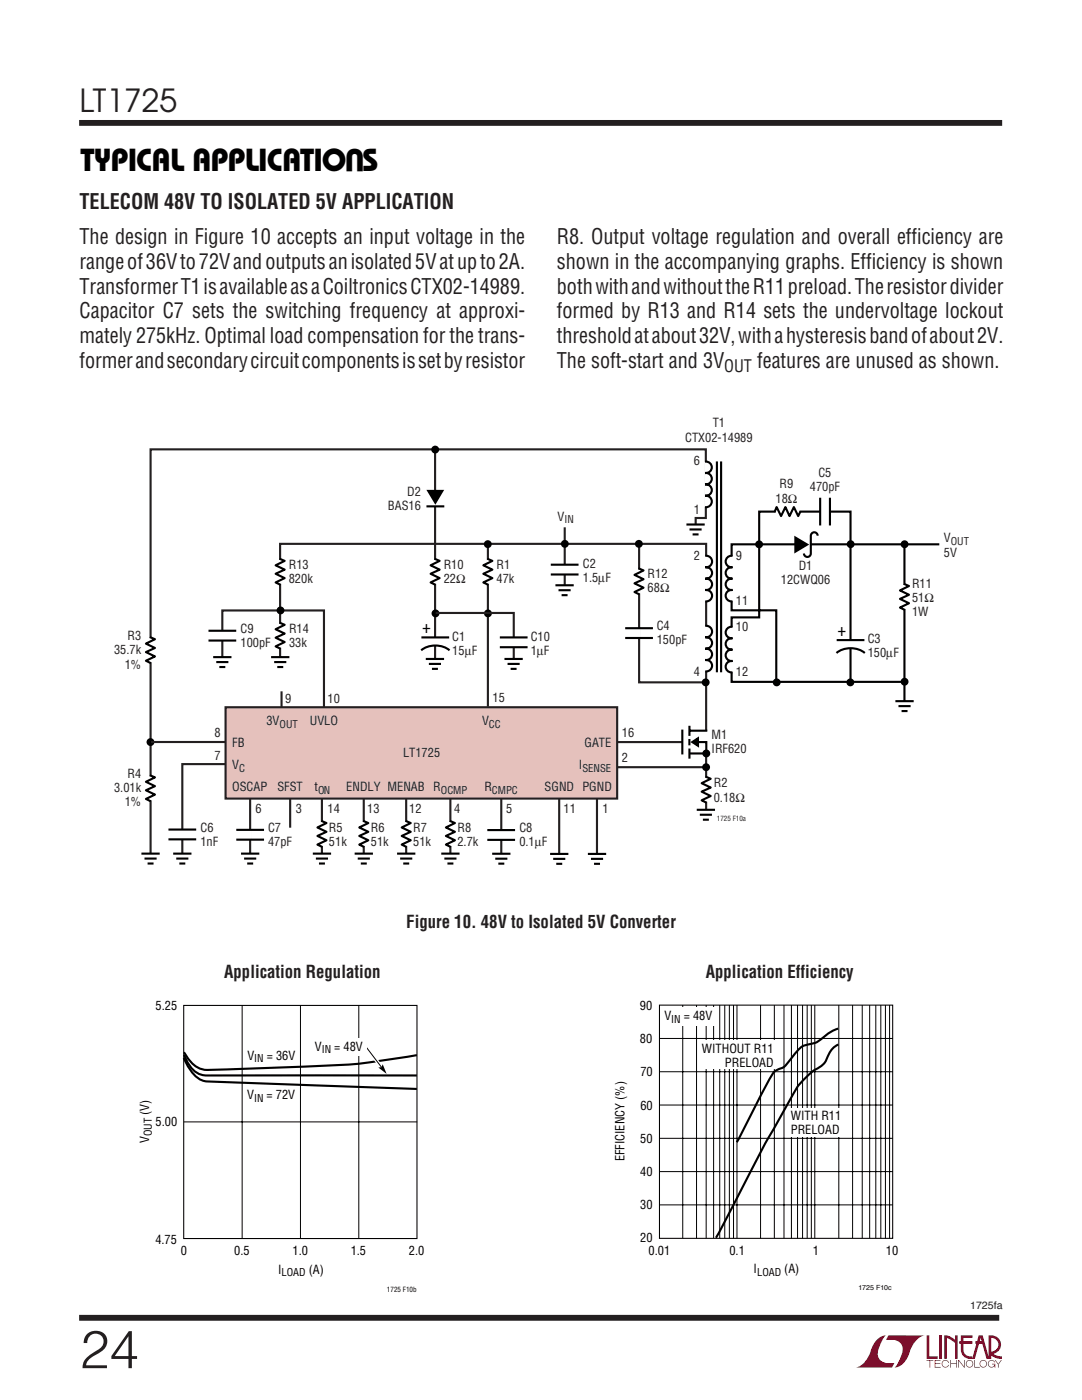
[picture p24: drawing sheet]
<svg xmlns="http://www.w3.org/2000/svg" width="216mm" height="279mm" viewBox="0 0 216 279" stroke-linecap="round" stroke-linejoin="round" font-family="sans-serif">
<defs><g id="words">
<text font-size="10.6" fill="#231f20" x="16" y="273">24</text>
<g font-size="6.4">
<text x="72.7" y="29.7" transform="rotate(-180 72.7 29.7)">U</text>
<text x="16" y="34.1">TYPICAL APPLICATIO S</text>
</g>
<text font-size="6.3" fill="#231f20" x="15.9" y="22.3">LT1725</text>
<g font-size="4.2" fill="#231f20">
<text x="15.9" y="41.7">TELECOM 48V TO ISOLATED 5V APPLICATION</text>
<text x="15.9" y="48.7">The design in Figure 10 accepts an input voltage in the</text>
<text x="15.9" y="53.6">range of 36V to 72V and outputs an isolated 5V at up to 2A.</text>
<text x="111.1" y="48.7">R8. Output voltage regulation and overall efficiency are</text>
<text x="111.1" y="53.6">shown in the accompanying graphs. Efficiency is shown</text>
<text x="15.9" y="58.6">Transformer T1 is available as a Coiltronics CTX02-14989.</text>
<text x="111.1" y="58.6">both with and without the R11 preload. The resistor divider</text>
<text x="15.9" y="63.5">Capacitor C7 sets the switching frequency at approxi-</text>
<text x="111.1" y="63.5">formed by R13 and R14 sets the undervoltage lockout</text>
<text x="15.9" y="68.5">mately 275kHz. Optimal load compensation for the trans-</text>
<text x="111.1" y="68.5">threshold at about 32V, with a hysteresis band of about 2V.</text>
<text x="15.9" y="73.4">former and secondary circuit components is set by resistor</text>
<text x="111.1" y="73.4">The soft-start and 3V</text>
<text x="151.1" y="73.4">features are unused as shown.</text>
</g>
<g font-size="3.5">
<text x="84.2" y="126.3">+</text>
<text x="167.1" y="126.9">+</text>
</g>
<g font-size="3.5" fill="#231f20">
<text x="81.1" y="185.2">Figure 10. 48V to Isolated 5V Converter</text>
<text x="44.7" y="195.1">Application Regulation</text>
<text x="140.8" y="195.1">Application Efficiency</text>
</g>
<text font-size="3.4" fill="#231f20" x="144.5" y="74.3">OUT</text>
<g font-size="2.5" fill="#231f20">
<text x="136.7" y="88.1">CTX02-14989</text>
<text x="142.2" y="85.3">T1</text>
<text x="138.4" y="92.9">6</text>
<text x="163.3" y="95.2">C5</text>
<text x="77.4" y="101.8">BAS16</text>
<text x="81.3" y="99">D2</text>
<text x="154.8" y="100.3">18Ω</text>
<text x="155.6" y="97.5">R9</text>
<text x="161.6" y="98">470pF</text>
<text x="111.2" y="103.9">V</text>
<text x="138.4" y="102.5">1</text>
<text x="57.6" y="113.5">R13</text>
<text x="88.5" y="113.5">R10</text>
<text x="99.1" y="113.5">R1</text>
<text x="116.3" y="113.3">C2</text>
<text x="138.4" y="111.9">2</text>
<text x="146.8" y="111.7">9</text>
<text x="159.4" y="113.8">D1</text>
<text x="188.3" y="108.3">V</text>
<text x="188.3" y="111.1">5V</text>
<text x="57.6" y="116.3">820k</text>
<text x="88.5" y="116.3">22Ω</text>
<text x="99.1" y="116.3">47k</text>
<text x="116.3" y="116.1">1.5µF</text>
<text x="129.2" y="115.4">R12</text>
<text x="129.2" y="118.2">68Ω</text>
<text x="155.8" y="116.6">12CWQ06</text>
<text x="182" y="117.3">R11</text>
<text x="131.1" y="125.7">C4</text>
<text x="146.8" y="120.8">11</text>
<text x="146.8" y="125.9">10</text>
<text x="182" y="120.1">51Ω</text>
<text x="182" y="122.9">1W</text>
<text x="22.8" y="130.6">35.7k</text>
<text x="25.4" y="127.8">R3</text>
<text x="48" y="126.2">C9</text>
<text x="48" y="129.1">100pF</text>
<text x="57.7" y="126.2">R14</text>
<text x="57.7" y="129.1">33k</text>
<text x="90.3" y="127.9">C1</text>
<text x="90.3" y="130.7">15µF</text>
<text x="105.9" y="127.9">C10</text>
<text x="105.9" y="130.7">1µF</text>
<text x="131.1" y="128.5">150pF</text>
<text x="173.1" y="128.3">C3</text>
<text x="173.1" y="131.2">150µF</text>
<text x="24.9" y="133.4">1%</text>
<text x="138.4" y="135">4</text>
<text x="146.8" y="134.9">12</text>
<text x="56.9" y="140.2">9</text>
<text x="65.4" y="140.2">10</text>
<text x="98.3" y="140.2">15</text>
<text x="42.8" y="147">8</text>
<text x="46.3" y="149.1">FB</text>
<text x="53.2" y="144.7">3V</text>
<text x="61.8" y="144.7">UVLO</text>
<text x="96.2" y="144.7">V</text>
<text x="116.6" y="149.1">GATE</text>
<text x="124.1" y="147.1">16</text>
<text x="142" y="147.5">M1</text>
<text x="25.4" y="155.2">R4</text>
<text x="42.8" y="151.6">7</text>
<text x="46.3" y="153.5">V</text>
<text x="80.4" y="151.1">LT1725</text>
<text x="115.5" y="153.5">I</text>
<text x="124.1" y="152">2</text>
<text x="142" y="150.3">IRF620</text>
<text x="22.8" y="158">3.01k</text>
<text x="24.9" y="160.9">1%</text>
<text x="46.3" y="157.8">OSCAP</text>
<text x="55.3" y="157.8">SFST</text>
<text x="62.8" y="157.8">t</text>
<text x="69.1" y="157.8">ENDLY MENAB R</text>
<text x="96.7" y="157.8">R</text>
<text x="108.7" y="157.8">SGND PGND</text>
<text x="142.4" y="157.2">R2</text>
<text x="142.4" y="160">0.18Ω</text>
<text x="40" y="166">C6</text>
<text x="51" y="162.2">6</text>
<text x="53.5" y="166">C7</text>
<text x="59" y="162.2">3</text>
<text x="65.4" y="162.2">14</text>
<text x="65.6" y="166.1">R5</text>
<text x="73.3" y="162.2">13</text>
<text x="74" y="166.1">R6</text>
<text x="81.6" y="162.2">12</text>
<text x="82.5" y="166.1">R7</text>
<text x="90.6" y="162.2">4</text>
<text x="91.3" y="166.1">R8</text>
<text x="101" y="162.2">5</text>
<text x="103.6" y="166">C8</text>
<text x="112.5" y="162.2">11</text>
<text x="120.2" y="162.2">1</text>
<text x="40" y="168.9">1nF</text>
<text x="53.5" y="168.9">47pF</text>
<text x="65.6" y="168.9">51k</text>
<text x="74" y="168.9">51k</text>
<text x="82.5" y="168.9">51k</text>
<text x="91.3" y="168.9">2.7k</text>
<text x="103.6" y="168.8">0.1µF</text>
</g>
<g font-size="2.5">
<text x="31.1" y="201.6">5.25</text>
<text x="127.7" y="201.6">90</text>
<text x="132.6" y="203.6">V</text>
<text x="136.4" y="203.6">= 48V</text>
<text x="62.8" y="209.7">V</text>
<text x="66.7" y="209.7">= 48V</text>
<text x="127.7" y="208.2">80</text>
<text x="49.4" y="211.5">V</text>
<text x="53.2" y="211.5">= 36V</text>
<text x="127.8" y="214.8">70</text>
<text x="140" y="210.1">WITHOUT R11</text>
<text x="144.6" y="212.9">PRELOAD</text>
<text x="49.3" y="219.3">V</text>
<text x="53.2" y="219.3">= 72V</text>
<text x="127.8" y="221.5">60</text>
<text x="29.7" y="222.5" transform="rotate(-90 29.7 222.5)">(V)</text>
<text x="31" y="224.7">5.00</text>
<text x="157.8" y="223.6">WITH R11</text>
<text x="157.8" y="226.4">PRELOAD</text>
<text x="29.7" y="228.2" transform="rotate(-90 29.7 228.2)">V</text>
<text x="124.6" y="231.8" transform="rotate(-90 124.6 231.8)">EFFICIENCY (%)</text>
<text x="127.7" y="228.1">50</text>
<text x="127.7" y="234.8">40</text>
<text x="127.7" y="241.3">30</text>
<text x="31" y="248.2">4.75</text>
<text x="36.1" y="250.5">0</text>
<text x="46.8" y="250.5">0.5</text>
<text x="58.4" y="250.5">1.0</text>
<text x="70" y="250.5">1.5</text>
<text x="81.6" y="250.5">2.0</text>
<text x="127.7" y="247.9">20</text>
<text x="129.4" y="250.4">0.01</text>
<text x="145.6" y="250.4">0.1</text>
<text x="162.2" y="250.4">1</text>
<text x="176.8" y="250.4">10</text>
<text x="55.5" y="254.2">I</text>
<text x="61.6" y="254.2">(A)</text>
<text x="150.4" y="254.1">I</text>
<text x="156.5" y="254.1">(A)</text>
</g>
<g font-size="2.1" fill="#231f20">
<text x="112.6" y="104.5">IN</text>
<text x="189.7" y="108.8">OUT</text>
<text x="55.8" y="145.2">OUT</text>
<text x="97.6" y="145.2">CC</text>
<text x="47.7" y="154">C</text>
<text x="116.2" y="154">SENSE</text>
<text x="63.5" y="158.4">ON</text>
<text x="88" y="158.4">OCMP</text>
<text x="98.2" y="158.4">CMPC</text>
<text x="193.6" y="261.3">1725fa</text>
</g>
<g font-size="2.1">
<text x="133.9" y="204.1">IN</text>
<text x="50.7" y="212">IN</text>
<text x="64.2" y="210.2">IN</text>
<text x="50.7" y="219.9">IN</text>
<text x="30.3" y="226.8" transform="rotate(-90 30.3 226.8)">OUT</text>
<text x="56.2" y="254.7">LOAD</text>
<text x="151.1" y="254.7">LOAD</text>
</g>
<text font-size="1.4" fill="#231f20" x="143" y="163.8">1725 F10a</text>
<g font-size="1.4">
<text x="77.2" y="257.9">1725 F10b</text>
<text x="171.3" y="257.4">1725 F10c</text>
</g>
</g></defs>
<g fill="#900027">
<path d="M184.9 266.5h.5v4.2h1.7v.5h-2.2z"/>
<path d="M175.3 267.1l.5-.3 1-.3a5.3 5.3 0 0 0-1.6 4.3 2.68 2.68 0 0 0 3.3 1.2l-.5 .9h-7.2a5.1 5.1 0 0 0 3.2-3.9l.3-.8z"/>
<path d="M177.3 266.5h7.2a5.1 5.1 0 0 0-3.2 3.9 3.4 3.4 0 0 1-2.8 2.5 5.3 5.3 0 0 0 1.5-4.2 2.67 2.67 0 0 0-3.2-1.3z"/>
<path d="M187.5 266.5h.5v4.7h-.5z"/>
<path d="M188.4 266.5l1.1 .2 1.1 .7v-.9h.5v4.7h-.5v-3.2l-.9-.6-.8-.4v4.2h-.5z"/>
<path d="M184.9 271.4h1.3v.1h-.6v1.4h-.1v-1.4h-.6z"/>
<path d="M186.5 271.4h1.2v.1h-1.1v.6h1v.1h-1v.6h1.1v.1h-1.2z"/>
<path d="M189.6 271.4h.1v.7h1.1v-.7h.1v1.5h-.1v-.7h-1.1v.7h-.1z"/>
<path d="M191.2 271.4h.1l1.1 1.3v-1.3h.1v1.5h-.1l-1.1-1.3v1.3h-.1z"/>
<path d="M194.4 271.4h.1v1.4h1v.1h-1.1z"/>
<path d="M198.5 271.4h.1l.6 .8 .5-.8h.2l-.6 .9v.6h-.2v-.6z"/>
<path d="M191.7 266.5h2.3v.5h-1.8v.7h1.8v.5h-1.8v1.2a1.37 1.37 0 0 0 1.8 1.3v.5l1.3-4.7h.8l1.2 4.2v-4.2a1.91 1.91 0 0 1 2.4 1.4 1.91 1.91 0 0 1-1.5 2.3l.8 .4 .9 .1v.5h-.4a3.5 3.5 0 0 1-1.9-.8v-.6a1.39 1.39 0 0 0 1.6-1.3 1.39 1.39 0 0 0-1.4-1.5v4.2h-.9l-.9-3h-1.4v-.5h1.3l-.2-.7-1.2 4.2a2.13 2.13 0 0 1-2.7-1.3l-.1-1.7h-.3v-.5h.3z"/>
<path d="M192.9 271.6a.75 .75 0 0 1 1.2 .2 .75 .75 0 0 1-.4 1.1 .75 .75 0 0 1-1-.7h.2a.61 .61 0 0 0 .8 .5 .61 .61 0 0 0 .2-1 .61 .61 0 0 0-1 .2v.3h-.2z"/>
<path d="M195.7 271.6a.75 .75 0 0 1 1.1 .2 .75 .75 0 0 1-.4 1.1 .75 .75 0 0 1-.9-.7h.1a.61 .61 0 0 0 .9 .5 .61 .61 0 0 0 .1-1 .61 .61 0 0 0-1 .2v.3h-.1z"/>
<path d="M197.3 271.6a.74 .74 0 0 1 1.2 .3h-.1a.61 .61 0 0 0-.9-.2 .61 .61 0 0 0 0 1 .61 .61 0 0 0 .9-.4h-.5v-.1h.7v.7h-.1v-.3a.76 .76 0 0 1-1.1 .1 .76 .76 0 0 1-.1-1.1z"/>
<path d="M188.1 271.6a.74 .74 0 0 1 1.3 .4h-.2a.61 .61 0 0 0-.9-.3 .61 .61 0 0 0 0 .9 .61 .61 0 0 0 .9-.2h.1a.75 .75 0 0 1-1.1 .4 .75 .75 0 0 1-.1-1.2z"/>
</g>
<path d="M15.8 24.5h184.2M15.8 263h183.6" fill="none" stroke="#231f20" stroke-width="1.2" stroke-linecap="butt"/>
<g fill="none" stroke="#231f20" stroke-width=".42">
<path d="M86.8 89.8v43M97.4 108.6v32.4M112.7 105.2v12.9M127.5 108.7v27.5h13.2M138.8 105.3v-1.9h2v-13.7h-110.8v81.4M44.4 132v-10.2h20.2v19.3M55.9 132.5v-24h85v53.5M56.2 138v3.1M45 152.5h-8.6v18.7M49.9 159.4v11.8M57.9 159.4v5.8M72.6 159.4v11.8"/>
<path d="M81 159.4v11.8M89.9 159.4v12.2M100 159.4v11.8M111.6 159.4v11.8M119.1 159.4v11.8M123.1 148.1h13M123.1 153.1h17.8"/>
</g>
<g fill="none" stroke="#000" stroke-width=".42">
<path d="M137 104.7h3.6M137.6 105.7h2.4M138.2 106.7h1.2M180.5 108.7v32.3M187.4 108.6h-41.4v13.2h8.9v14.3M169.7 135.7v-33.6h-18.2v21.1h-5.5v12.9h34.5M28.2 170.4h3.7M28.8 171.3h2.5M29.4 172.3h1.2M34.6 170.4h3.6M35.2 171.3h2.4M35.8 172.3h1.2"/>
<path d="M48.1 170.4h3.6M48.7 171.3h2.4M49.3 172.3h1.2M70.8 170.4h3.6M71.4 171.3h2.4M72 172.3h1.2M79.2 170.4h3.7M79.8 171.3h2.5M80.5 172.3h1.2M98.2 170.4h3.7M98.8 171.4h2.4M99.4 172.4h1.2"/>
<path d="M109.8 170.4h3.6M110.4 171.4h2.4M111 172.4h1.2M117.3 170.4h3.7M117.9 171.4h2.4M118.5 172.4h1.2M139 161.6h3.7M139.6 162.6h2.5M140.3 163.6h1.1"/>
</g>
<path d="M138.8 104.7v2.2M30.1 170.4v2.2M36.4 170.4v2.2M49.9 170.4v2.2M72.6 170.4v2.2M81.1 170.4v2.2M100 170.4v2.2M111.6 170.4v2.2M119.1 170.4v2.2M140.9 161.6v2.2" fill="none" stroke="#fff" stroke-width=".97" stroke-linecap="butt"/>
<g fill="#000">
<circle cx="97.3" cy="108.6" r=".79"/>
<circle cx="112.7" cy="108.5" r=".79"/>
<circle cx="127.5" cy="108.5" r=".79"/>
<circle cx="151.5" cy="108.6" r=".79"/>
<circle cx="169.7" cy="108.6" r=".79"/>
<circle cx="180.5" cy="108.6" r=".79"/>
<circle cx="86.9" cy="122.4" r=".79"/>
<circle cx="97.4" cy="122.4" r=".79"/>
<circle cx="140.8" cy="136.2" r=".79"/>
<circle cx="155" cy="136.2" r=".79"/>
<circle cx="169.7" cy="136.2" r=".79"/>
<circle cx="180.5" cy="136.1" r=".79"/>
<circle cx="140.9" cy="153.1" r=".79"/>
</g>
<path d="M45 141.1h78.1v18.3h-78.1z" fill="#e5c1bc"/>
<path d="M86.9 122.3h15.6v10.5M30.1 148.1h14.9M45 141.1h78.1v18.3h-78.1zM64.2 159.4v11.8" fill="none" stroke="#231f20" stroke-width=".42"/>
<g fill="none" stroke="#fff" stroke-width=".71" stroke-linecap="butt">
<path d="M86.9 98.8v2.2M140.9 92.2v8.9M55.9 111.7v4.8M86.8 111.7v4.8M97.3 111.7v4.8M112.7 112.7v1.9M127.5 113.6v4.8M140.9 111v9M146 111v9M154.7 102.1h4.9M159.5 108.7h2.2M163.7 102.1h1.9"/>
<path d="M180.5 116.7v4.8M30 127.3v4.9M44.4 125.9v1.9M55.9 124.5v4.8M86.9 127.2v1.6M102.5 127.2v2M127.5 125.4v1.9M140.9 125v8.9M146 125.2v8.9M169.7 127.8v1.6M30 154.9v4.8M140.9 155.2v4.8"/>
<path d="M140.9 145.8v4.6M36.4 165.6v1.9M49.9 165.6v2M64.2 164v4.9M72.6 164v4.9M81.1 164v4.9M89.9 164v4.9M100 165.7v1.9"/>
</g>
<g fill="none" stroke="#000" stroke-width=".42">
<path d="M140.7 92.1a1.16 1.16 0 0 1 1.3 1.2 1.16 1.16 0 0 1-1.3 1.1 1.15 1.15 0 0 1 1.3 1.1 1.15 1.15 0 0 1-1.3 1.2 1.15 1.15 0 0 1 1.3 1.1 1.15 1.15 0 0 1-1.3 1.1 1.16 1.16 0 0 1 1.3 1.2 1.16 1.16 0 0 1-1.3 1.1M143 92.1v42.1M143.9 92.1v42.1M163.7 99.3v5.6M165.6 99.3v5.6M55.8 111.5l1 .4-1.8 .9 1.8 .9-1.8 .8 1.8 .9-1.8 .8 1 .5M86.7 111.5l1 .4-1.8 .9 1.8 .9-1.8 .8 1.8 .9-1.8 .8 1 .5M88.7 101.1h-3.6M97.2 111.5l1 .4-1.8 .9 1.8 .9-1.8 .8 1.8 .9-1.8 .8 1 .5M109.9 112.7h5.5M109.9 114.7h5.5M110.8 116.8h3.7"/>
<path d="M111.4 117.8h2.5M112.1 118.8h1.2M127.4 113.4l1 .4-1.8 .9 1.8 .9-1.8 .8 1.8 .9-1.8 .8 1 .5M140.7 110.9a1.16 1.16 0 0 1 1.4 1.2 1.16 1.16 0 0 1-1.4 1.1 1.15 1.15 0 0 1 1.4 1.1 1.15 1.15 0 0 1-1.4 1.2 1.15 1.15 0 0 1 1.4 1.1 1.15 1.15 0 0 1-1.4 1.1 1.16 1.16 0 0 1 1.4 1.2 1.16 1.16 0 0 1-1.4 1.1M146.2 110.9a1.16 1.16 0 0 0-1.4 1.2 1.16 1.16 0 0 0 1.4 1.1 1.15 1.15 0 0 0-1.4 1.1 1.15 1.15 0 0 0 1.4 1.2 1.15 1.15 0 0 0-1.4 1.1 1.15 1.15 0 0 0 1.4 1.1 1.16 1.16 0 0 0-1.4 1.2 1.16 1.16 0 0 0 1.4 1.1M159.7 102l-.4 1-.9-1.8-.9 1.8-.8-1.8-.8 1.8-.9-1.8-.5 1M163.2 106.9a.69 .69 0 0 0-.7-.7 .69 .69 0 0 0-.7 .7v3.6a.69 .69 0 0 1-.7 .6 .69 .69 0 0 1-.7-.6M180.4 116.5l1 .5-1.8 .8 1.8 .9-1.8 .8 1.8 .9-1.8 .9 1 .4M29.9 127.1l1 .5-1.8 .9 1.8 .8-1.8 .8 1.8 .9-1.8 .9 1 .4M41.6 125.9h5.5M41.6 127.8h5.5M42.5 131.1h3.7"/>
<path d="M43.2 132.1h2.4M43.8 133.1h1.2M54.1 131.1h3.6M54.7 132.1h2.4M55.3 133.1h1.2M55.8 124.3l1 .4-1.8 .9 1.8 .8-1.8 .9 1.8 .8-1.8 .9 1 .5M84 129.8a4.7 4.7 0 0 1 5.7 0M84.1 127.2h5.5M85 131.5h3.6M85.6 132.5h2.4M86.2 133.5h1.2M99.7 127.2h5.6"/>
<path d="M99.7 129.2h5.6M100.7 131.5h3.6M101.3 132.5h2.4M101.9 133.5h1.2M124.7 125.4h5.6M124.7 127.3h5.6M140.7 124.9a1.16 1.16 0 0 1 1.4 1.1 1.16 1.16 0 0 1-1.4 1.2 1.15 1.15 0 0 1 1.4 1.1 1.15 1.15 0 0 1-1.4 1.1 1.15 1.15 0 0 1 1.4 1.2 1.15 1.15 0 0 1-1.4 1.1 1.16 1.16 0 0 1 1.4 1.2 1.16 1.16 0 0 1-1.4 1.1M146.2 125.1a1.16 1.16 0 0 0-1.4 1.1 1.16 1.16 0 0 0 1.4 1.2 1.15 1.15 0 0 0-1.4 1.1 1.15 1.15 0 0 0 1.4 1.1 1.15 1.15 0 0 0-1.4 1.2 1.15 1.15 0 0 0 1.4 1.1 1.16 1.16 0 0 0-1.4 1.1 1.16 1.16 0 0 0 1.4 1.2M166.9 130.3a4.7 4.7 0 0 1 5.7 0M166.9 127.7h5.6M178.7 139.9h3.6M29.9 154.7l1 .4-1.8 .9 1.8 .9-1.8 .8 1.8 .9-1.8 .8 1 .5"/>
<path d="M136.2 145.6v5M137.6 147.5v1.2M137.6 144.8v2.1M137.6 149.4v2M137.6 145.8h3.5M137.6 150.4h3.5M138.6 148.1h2.3v2.3M140.8 155l1 .4-1.8 .9 1.8 .9-1.8 .8 1.8 .9-1.8 .8 1 .5M179.3 140.9h2.4M179.9 141.9h1.2M33.6 165.6h5.5M33.6 167.5h5.5"/>
<path d="M47.1 165.6h5.6M47.1 167.6h5.6M62.4 170.4h3.7M63 171.3h2.5M63.6 172.3h1.2M64.1 163.8l1 .5-1.8 .8 1.8 .9-1.8 .8 1.8 .9-1.8 .9 1 .4M72.5 163.8l1 .5-1.8 .8 1.8 .9-1.8 .8 1.8 .9-1.8 .9 1 .4M80.9 163.8l1.1 .5-1.8 .8 1.8 .9-1.8 .8 1.8 .9-1.8 .9 .9 .4M88.1 170.4h3.6M88.7 171.3h2.4M89.3 172.3h1.2M89.8 163.8l1 .5-1.8 .8 1.8 .9-1.8 .8 1.8 .9-1.8 .9 1 .4"/>
<path d="M97.2 165.7h5.6M97.2 167.6h5.6"/>
</g>
<path d="M112.7 116.8v2.2M44.4 131.2v2.2M55.9 131.2v2.2M86.8 131.5v2.2M102.5 131.5v2.2M180.5 139.9v2.3M64.2 170.4v2.2M89.9 170.4v2.2" fill="none" stroke="#fff" stroke-width=".97" stroke-linecap="butt"/>
<g fill="#000">
<path d="M85.1 97.8h3.5l-1.7 2.9zM158.5 106.9l3 1.8-3 1.8z"/>
<circle cx="86.8" cy="89.7" r=".79"/>
<circle cx="56" cy="121.8" r=".79"/>
<circle cx="30" cy="148.1" r=".79"/>
<circle cx="140.9" cy="150.4" r=".79"/>
</g>
<path d="M138.2 148.1l1-.7v1.4z" fill="#000" stroke="#000" stroke-width=".49"/>
<path d="M36.7 200.7h46.5v46.5h-46.5z" fill="none" stroke="#000" stroke-width=".21"/>
<path d="M48.3 200.6v46.6M60 200.6v46.6M71.6 200.6v46.6M36.7 223.9h46.5" fill="none" stroke="#000" stroke-width=".2"/>
<g fill="#fff">
<path d="M48.7 209h10.9v3.4h-10.9z"/>
<path d="M48.7 217h10.9v3.3h-10.9z"/>
</g>
<path d="M36.7 211.1l.7 1.5a5.4 5.4 0 0 0 3.9 3.2l41.9 1.5M36.7 210l.2 .3a5.4 5.4 0 0 0 5.8 3.2l16.6-.6a133.3 133.3 0 0 0 23.9-2.3" fill="none" stroke="#000" stroke-width=".42"/>
<path d="M72.5 208.2l3.6 4.8" fill="none" stroke="#fff" stroke-width=".71" stroke-linecap="butt"/>
<path d="M75.5 213h.6l.3-.6 .7 1.9z" fill="#fff" stroke="#fff" stroke-width=".71" stroke-linecap="butt"/>
<path d="M75.5 213h.6l.3-.6 .7 1.9z" fill="#000"/>
<path d="M72.5 208.2l3.6 4.8" fill="none" stroke="#000" stroke-width=".2"/>
<path d="M62.2 207.1h10.9v3.5h-10.9z" fill="#fff"/>
<path d="M36.7 210.5l.4 .8a4.7 4.7 0 0 0 4.9 3.3h41.2M167.3 205.3a13.8 13.8 0 0 0-4.3 2.7l-1.4 .4a3.7 3.7 0 0 0-3 1.9l-1.5 1.9a3.6 3.6 0 0 1-2.1 1.3 4.7 4.7 0 0 0-1.8 2.5l-6.2 12M167.3 208.5a5.2 5.2 0 0 0-2.5 3.2l-.6 .8a17.1 17.1 0 0 0-4.3 3.4 35.3 35.3 0 0 0-3.9 6.5 310.1 310.1 0 0 0-11.1 20.8l-2 3.8" fill="none" stroke="#000" stroke-width=".42"/>
<path d="M131.6 200.6h46.5v46.5h-46.5z" fill="none" stroke="#000" stroke-width=".21"/>
<g fill="none" stroke="#000" stroke-width=".2">
<path d="M131.6 207.2h46.6M131.6 213.9h46.6M136.2 200.6v46.5M139 200.6v46.5M140.9 200.6v46.5M142.4 200.6v46.5M143.6 200.6v46.5M144.6 200.6v46.5M145.5 200.6v46.5M146.4 200.6v46.5M147.1 200.6v46.5M151.8 200.6v46.5"/>
<path d="M154.5 200.6v46.5M156.4 200.6v46.5M157.9 200.6v46.5M159.1 200.6v46.5M160.1 200.6v46.5M161.1 200.6v46.5M161.9 200.6v46.5M162.6 200.6v46.5M167.4 200.6v46.5M170.1 200.6v46.5M172 200.6v46.5M173.5 200.6v46.5"/>
<path d="M174.8 200.6v46.5M175.8 200.6v46.5M176.7 200.6v46.5M177.5 200.6v46.5M131.6 220.5h46.6M131.6 227.2h46.6M131.6 233.8h46.6M131.6 240.5h46.6"/>
</g>
<g fill="#fff">
<path d="M132.1 201.1h10.6v3.7h-10.6z"/>
<path d="M139.4 207.6h15.3v5.7h-15.3z"/>
<path d="M157.2 221.1h11.7v5.7h-11.7z"/>
</g>
<use href="#words"/>
</svg>
